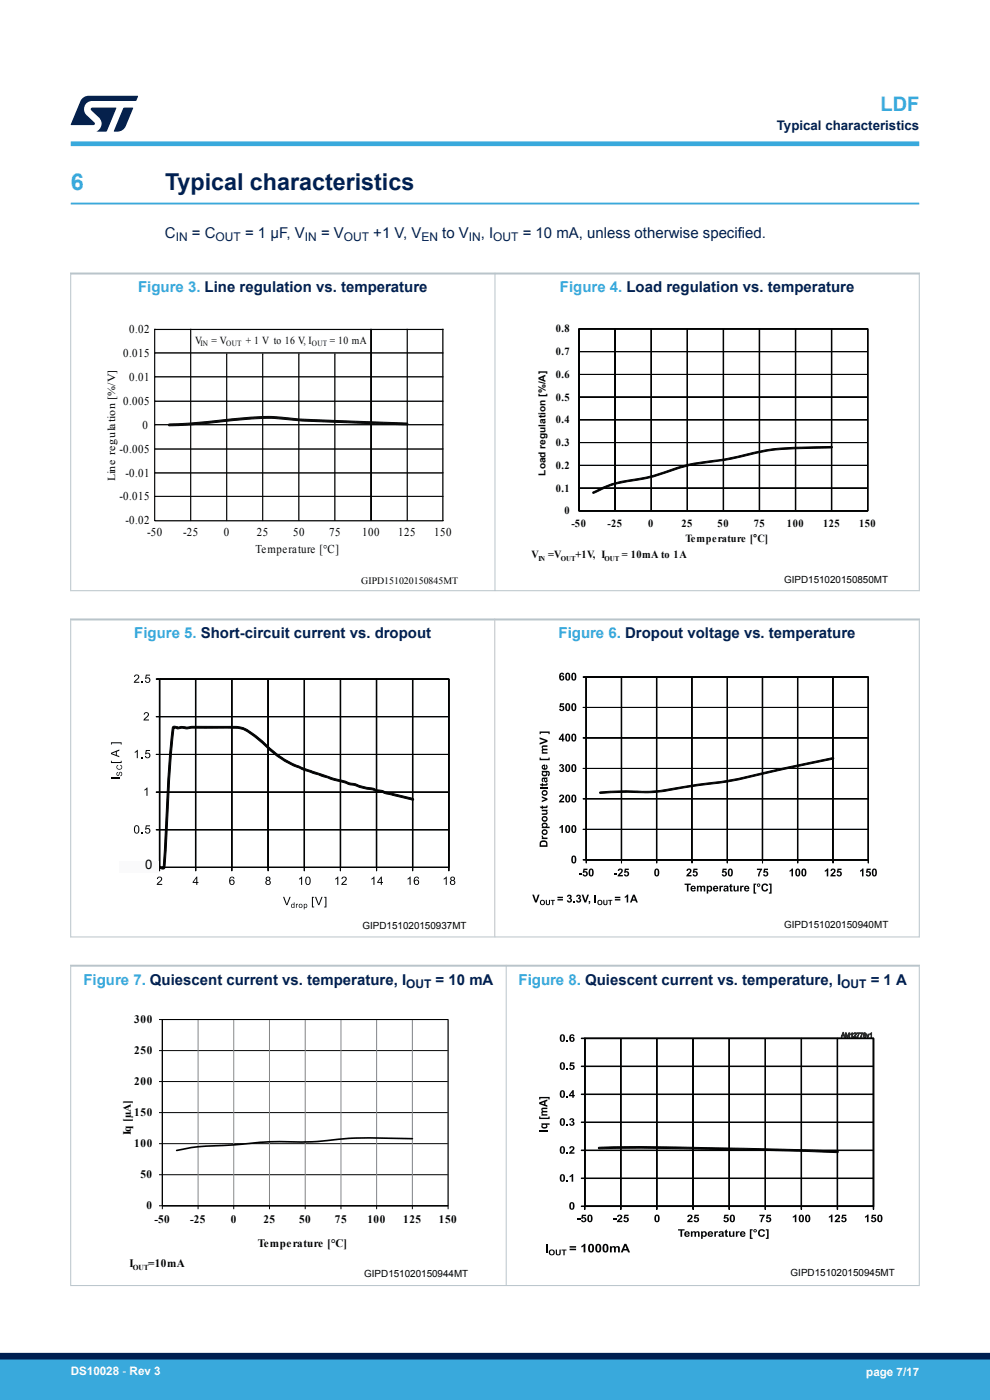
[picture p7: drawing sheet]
<svg xmlns="http://www.w3.org/2000/svg" width="210mm" height="297mm" viewBox="0 0 210 297" stroke-linecap="round" stroke-linejoin="round" font-family="sans-serif">
<defs><g id="words">
<text font-size="4.9" fill="#39a9dc" x="15" y="40.4">6</text>
<text font-size="4.9" fill="#002052" x="35" y="40.4">Typical characteristics</text>
<text font-size="4.2" fill="#39a9dc" x="186.8" y="23.5">LDF</text>
<g font-size="3.2" fill="#002052">
<text x="35" y="50.5">C</text>
<text x="40.7" y="50.5">= C</text>
<text x="52" y="50.5">= 1 μF, V</text>
<text x="68.1" y="50.5">= V</text>
<text x="79.2" y="50.5">+1 V, V</text>
<text x="93.8" y="50.5">to V</text>
<text x="102" y="50.5">, I</text>
<text x="110.9" y="50.5">= 10 mA, unless otherwise specified.</text>
<text x="92.4" y="208.9">= 10 mA</text>
<text x="184.7" y="208.9">= 1 A</text>
</g>
<g font-size="3.2" fill="#39a9dc">
<text x="29.3" y="62">Figure 3. Line regulation vs. temperature</text>
<text x="118.8" y="62">Figure 4. Load regulation vs. temperature</text>
<text x="28.5" y="135.4">Figure 5. Short-circuit current vs. dropout</text>
<text x="118.5" y="135.4">Figure 6. Dropout voltage vs. temperature</text>
<text x="17.7" y="208.9">Figure 7. Quiescent current vs. temperature, I</text>
<text x="110" y="208.9">Figure 8. Quiescent current vs. temperature, I</text>
</g>
<text font-size="2.8" fill="#002052" x="164.8" y="27.5">Typical characteristics</text>
<text font-size="2.8" x="30.8" y="184.4">0</text>
<g font-size="2.5" fill="#002052">
<text x="37.3" y="51.1">IN</text>
<text x="45.7" y="51.1">OUT</text>
<text x="64.7" y="51.1">IN</text>
<text x="72.9" y="51.1">OUT</text>
<text x="89.4" y="51.1">EN</text>
<text x="99.5" y="51.1">IN</text>
<text x="104.6" y="51.1">OUT</text>
<text x="86.2" y="209.5">OUT</text>
<text x="178.5" y="209.5">OUT</text>
</g>
<g font-size="2.5" fill="#020303">
<text x="27.4" y="70.6">0.02</text>
<text x="26.1" y="75.7">0.015</text>
<text x="27.4" y="80.8">0.01</text>
<text x="26.1" y="85.9">0.005</text>
<text x="30.2" y="90.9">0</text>
<text x="25.4" y="96">-0.005</text>
<text x="26.6" y="101.1">-0.01</text>
<text x="25.4" y="106.2">-0.015</text>
<text x="26.6" y="111.2">-0.02</text>
<text x="31.2" y="113.7">-50</text>
<text x="38.8" y="113.7">-25</text>
<text x="47.5" y="113.7">0</text>
<text x="54.5" y="113.7">25</text>
<text x="62.2" y="113.7">50</text>
<text x="69.8" y="113.7">75</text>
<text x="76.8" y="113.7">100</text>
<text x="84.4" y="113.7">125</text>
<text x="92.1" y="113.7">150</text>
<text x="54.2" y="117.4">Temperature [°C]</text>
</g>
<g font-size="2.5" fill="#fff">
<text x="15" y="291.6">DS10028 - Rev 3</text>
<text x="183.7" y="291.9">page 7/17</text>
</g>
<g font-size="2.4">
<text x="28.5" y="217.1">300</text>
<text x="28.5" y="223.7">250</text>
<text x="28.5" y="230.2">200</text>
<text x="28.5" y="236.8">150</text>
<text x="27.8" y="240.9" transform="rotate(-90 27.8 240.9)">Iq [µA]</text>
<text x="28.5" y="243.4">100</text>
<text x="29.8" y="250">50</text>
<text x="31.1" y="256.6">0</text>
<text x="32.7" y="259.5">-50</text>
<text x="40.3" y="259.5">-25</text>
<text x="48.9" y="259.5">0</text>
<text x="55.9" y="259.5">25</text>
<text x="63.4" y="259.5">50</text>
<text x="71" y="259.5">75</text>
<text x="78" y="259.5">100</text>
<text x="85.5" y="259.5">125</text>
<text x="93.1" y="259.5">150</text>
<text x="27.5" y="268.8">I</text>
<text x="31.5" y="268.8">=10mA</text>
<text x="54.7" y="264.4">Temperature [°C]</text>
</g>
<g font-size="2.3" fill="#020303">
<text x="117.9" y="70.5">0.8</text>
<text x="41.4" y="72.9">V</text>
<text x="44.9" y="72.9">= V</text>
<text x="52.1" y="72.9">+ 1 V to 16 V, I</text>
<text x="70" y="72.9">= 10 mA</text>
<text x="117.9" y="75.3">0.7</text>
<text x="117.9" y="80.2">0.6</text>
<text x="117.9" y="89.8">0.4</text>
<text x="117.9" y="85">0.5</text>
<text x="117.9" y="94.6">0.3</text>
<text x="117.9" y="99.5">0.2</text>
<text x="24.4" y="102.1" transform="rotate(-90 24.4 102.1)">Line regulation [%/V]</text>
<text x="117.9" y="104.3">0.1</text>
<text x="119.7" y="109.1">0</text>
<text x="121.2" y="111.9">-50</text>
<text x="128.9" y="111.9">-25</text>
<text x="137.5" y="111.9">0</text>
<text x="144.6" y="111.9">25</text>
<text x="152.2" y="111.9">50</text>
<text x="159.9" y="111.9">75</text>
<text x="166.9" y="111.9">100</text>
<text x="174.6" y="111.9">125</text>
<text x="182.2" y="111.9">150</text>
<text x="112.7" y="118.4">V</text>
<text x="116.3" y="118.4">=V</text>
<text x="122" y="118.4">+1V, I</text>
<text x="131.9" y="118.4">= 10mA to 1A</text>
<text x="145.4" y="114.9">Temperature [°C]</text>
</g>
<g font-size="2.1">
<text x="76.6" y="123.8">GIPD151020150845MT</text>
<text x="166.3" y="123.8">GIPD151020150850MT</text>
<text x="76.9" y="197">GIPD151020150937MT</text>
<text x="166.3" y="196.8">GIPD151020150940MT</text>
<text x="77.3" y="270.9">GIPD151020150944MT</text>
<text x="167.7" y="270.6">GIPD151020150945MT</text>
</g>
<text font-size="2" fill="#020303" x="115.7" y="100.9" transform="rotate(-90 115.7 100.9)">Load regulation [%/A]</text>
<g font-size="1.7" fill="#020303">
<text x="42.6" y="73.5">IN</text>
<text x="48" y="73.5">OUT</text>
<text x="66.2" y="73.5">OUT</text>
</g>
<text font-size="1.6" x="28.1" y="269.4">OUT</text>
<g font-size="1.5" fill="#020303">
<text x="114.2" y="119">IN</text>
<text x="119" y="119">OUT</text>
<text x="128.2" y="119">OUT</text>
</g>
</g></defs>
<path d="M15 43.2h180" fill="none" stroke="#39a9dc" stroke-width=".4"/>
<path d="M32.9 69.8h61.1v.1h-61.1zM32.9 74.8h61.1v.2h-61.1zM32.9 79.9h61.1v.1h-61.1zM32.9 85h61.1v.1h-61.1zM32.9 90.1h61.1v.1h-61.1zM32.9 95.2h61.1v.1h-61.1zM32.9 100.2h61.1v.2h-61.1zM32.9 105.3h61.1v.1h-61.1zM32.9 110.4h61.1v.1h-61.1z" fill="#020303"/>
<path d="M32.9 75v-.2h61.1v.2M32.9 69.8v.1h61.1v-.1M32.9 80v-.1h61.1v.1M32.9 90.2v-.1h61.1v.1M32.9 85v.1h61.1v-.1M32.9 95.2v.1h61.1v-.1M32.9 105.4v-.1h61.1v.1M32.9 100.2v.2h61.1v-.2M32.9 110.4v.1h61.1v-.1" fill="none" stroke="#020303" stroke-width=".21"/>
<path d="M93.9 69.8h.1v40.6h-.1zM86.3 69.8h.1v40.6h-.1zM78.6 69.8h.2v40.6h-.2zM71 75.1h.1v35.3h-.1zM63.4 75.1h.1v35.3h-.1zM55.7 75.1h.1v35.3h-.1zM48.1 75.1h.1v35.3h-.1zM40.4 69.8h.2v40.6h-.2zM32.8 69.8h.1v40.6h-.1z" fill="#020303"/>
<path d="M32.9 69.8h-.1v40.6h.1M40.6 69.8h-.2v40.6h.2M48.2 75.1h-.1v35.3h.1M55.8 75.1h-.1v35.3h.1M63.5 75.1h-.1v35.3h.1M71.1 75.1h-.1v35.3h.1M78.6 69.8h.2v40.6h-.2zM86.3 69.8h.1v40.6h-.1M94 69.8h-.1v40.6h.1M32.9 110.4v.1M94 110.4v.1" fill="none" stroke="#020303" stroke-width=".21"/>
<path d="M35.8 90l5.1-.3 8.8-.9a48.5 48.5 0 0 1 14.1 .1l22.6 .8 .1 .2-.2 .2-10.8-.3a202.2 202.2 0 0 1-18.2-1.1l-5.9 .3-11.9 1.2-3.6 .1z" fill="#0c0d0c"/>
<path d="M35.8 90l5.1-.3 8.8-.9a48.5 48.5 0 0 1 14.1 .1l22.6 .8 .1 .2-.2 .2-10.8-.3a202.2 202.2 0 0 1-18.2-1.1l-5.9 .3-11.9 1.2-3.6 .1z" fill="none" stroke="#070808" stroke-width=".21"/>
<path d="M122.8 69.8h61.3zM122.8 74.6h61.3zM122.8 79.4h61.3zM122.8 84.2h61.3zM122.8 89.1h61.3zM122.8 93.9h61.3zM122.8 98.7h61.3zM122.8 103.5l61.3 .1zM122.8 108.4h61.3z" fill="#020303"/>
<path d="M122.8 69.8h61.3zM122.8 74.6h61.3zM122.8 79.4h61.3zM122.8 84.2h61.3zM122.8 89.1h61.3zM122.8 93.9h61.3zM122.8 98.7h61.3zM122.8 103.5l61.3 .1zM122.8 108.4h61.3z" fill="none" stroke="#020303" stroke-width=".21"/>
<path d="M184 69.8h.1v38.6h-.1zM176.3 69.8h.2v38.6h-.2zM168.7 69.8h.1v38.6h-.1zM161 69.8h.1v38.6h-.1zM153.4 69.8h.1v38.6h-.1zM145.7 69.8h.1v38.6h-.1zM138.1 69.8h.1v38.6h-.1zM130.4 69.8h.1v38.6h-.1zM122.8 69.8h.1v38.6h-.1z" fill="#010202"/>
<path d="M122.8 69.8h.1v38.6h-.1zM130.4 69.8h.1v38.6h-.1zM138.1 69.8h.1v38.6h-.1zM145.7 69.8h.1v38.6h-.1zM153.4 69.8h.1v38.6h-.1zM161 69.8h.1v38.6h-.1zM168.7 69.8h.1v38.6h-.1zM176.3 69.8h.2v38.6h-.2zM184 69.8h.1v38.6h-.1z" fill="none" stroke="#010202" stroke-width=".21"/>
<path d="M122.8 69.8v38.6h61.3v-38.6zM122.8 69.8h61.3v38.6h-61.3z" fill="#020303"/>
<path d="M122.8 69.8v38.6zM122.8 69.8h61.3v38.6h-61.3zM122.8 69.8v38.6h61.3M122.8 108.4h61.3z" fill="none" stroke="#020303" stroke-width=".21"/>
<path d="M125.8 104.4a22.7 22.7 0 0 1 9.3-2.8 53.7 53.7 0 0 0 9.6-2.8l4.4-.8a102.6 102.6 0 0 0 13.5-2.6 120.7 120.7 0 0 1 13.9-.7v.3h-.3a135.3 135.3 0 0 0-13.3 .7l-2.3 .4a81.3 81.3 0 0 1-13.2 2.4l-3.1 .8a52.2 52.2 0 0 1-12.8 3.2l-2.4 .7-3.2 1.5-.2-.1z" fill="#010202"/>
<g fill="none" stroke="#010202" stroke-width=".21">
<path d="M125.8 104.4a22.7 22.7 0 0 1 9.3-2.8 53.7 53.7 0 0 0 9.6-2.8l4.4-.8a102.6 102.6 0 0 0 13.5-2.6 120.7 120.7 0 0 1 13.9-.7v.3h-.3a135.3 135.3 0 0 0-13.3 .7l-2.3 .4a81.3 81.3 0 0 1-13.2 2.4l-3.1 .8a52.2 52.2 0 0 1-12.8 3.2l-2.4 .7-3.2 1.5-.2-.1zM33.8 144.1h.1v39.9h-.1zM33.9 144.1v39.9M41.5 144.1h.1v39.9h-.1zM41.5 144.1v39.9M49.1 144.1h.2v39.9h-.2zM49.2 144.1v39.9M56.8 144.1h.1v39.9h-.1zM56.9 144.1v39.9M64.5 144.1h.1v39.9h-.1zM64.5 144.1v39.9M72.2 144.1h.1v39.9h-.1z"/>
<path d="M72.2 144.1v39.9M79.8 144.1h.1v39.9h-.1zM79.9 144.1v39.9M87.5 144.1h.1v39.9h-.1zM87.6 144.1v39.9M95.2 144.1h.1v39.9h-.1zM95.2 144.1v39.9"/>
</g>
<path d="M14.9 58h180.2" fill="none" stroke="#b9c4ca" stroke-width=".42"/>
<path d="M15 57.8v67.6M105 57.8v67.6M195 57.8v67.6M14.9 125.3h180.2" fill="none" stroke="#b9c4ca" stroke-width=".21"/>
<g fill="none" stroke="#020303" stroke-width=".21">
<path d="M33.8 144l.1 40zM33.8 144l61.4 .1zM33.8 152l61.4 .1zM33.8 152h61.4M33.9 144h61.3v40h-61.3zM95.2 144h-61.4v40h61.4M33.8 160l61.4 .1zM33.8 168l61.4 .1zM33.8 176h61.4zM33.8 160h61.4M33.8 168h61.4M33.8 176h61.4"/>
<path d="M33.8 184h61.4z"/>
</g>
<g fill="#020303">
<path d="M33.1 144l.7 .1z"/>
<path d="M33.1 152l.7 .1z"/>
<path d="M33.1 160l.7 .1z"/>
<path d="M33.1 168l.7 .1z"/>
<path d="M33.1 176h.7z"/>
<path d="M33.1 184h.7z"/>
</g>
<path d="M33.1 144l.7 .1zM33.1 152l.7 .1zM33.1 160l.7 .1zM33.1 168l.7 .1zM33.1 176h.7zM33.1 184h.7zM33.8 184h61.4zM33.8 184h61.4" fill="none" stroke="#020303" stroke-width=".21"/>
<g fill="#020303">
<path d="M95.2 184v.8z"/>
<path d="M87.5 184l.1 .8z"/>
<path d="M79.9 184v.8z"/>
<path d="M72.2 184v.8z"/>
<path d="M64.5 184l.1 .8z"/>
<path d="M56.9 184v.8z"/>
<path d="M49.2 184v.8z"/>
<path d="M41.5 184v.8z"/>
<path d="M33.8 184l.1 .8z"/>
</g>
<path d="M33.8 184l.1 .8zM41.5 184v.8zM49.2 184v.8zM56.9 184v.8zM64.5 184l.1 .8zM72.2 184v.8zM79.9 184v.8zM87.5 184l.1 .8zM95.2 184v.8z" fill="none" stroke="#020303" stroke-width=".21"/>
<path d="M36.6 154.2l.4-.1 .7 .2 .8-.2 1.2 .2 1.1-.2h6.6a8.9 8.9 0 0 1 4.9 .6 52 52 0 0 1 6.6 5.4 35.7 35.7 0 0 0 10.6 4.6l7.5 2.1 2.2 .4 .9 .4 1 .1 .9 .3 5.3 1.3 .3 .1 .1 .2-.2 .2-7.8-1.9-.6-.3-2.2-.4-1.8-.6-1-.1-7.8-2.5a24.7 24.7 0 0 1-9.1-4.9l-2.6-2.3a7.8 7.8 0 0 0-4.2-2.3h-9.6l-1.2 .1-.9-.1-1 .1-.8-.2a432.6 432.6 0 0 0-1.8 27.9l-.1 1.7-.3 .4-.9-.3h-7.6l-.2-.1 .2-.2h6.3h1.4l.7 .2 .3-3.5a303.8 303.8 0 0 1 1.7-26.3z" fill="#010202"/>
<path d="M36.6 154.2l.4-.1 .7 .2 .8-.2 1.2 .2 1.1-.2h6.6a8.9 8.9 0 0 1 4.9 .6 52 52 0 0 1 6.6 5.4 35.7 35.7 0 0 0 10.6 4.6l7.5 2.1 2.2 .4 .9 .4 1 .1 .9 .3 5.3 1.3 .3 .1 .1 .2-.2 .2-7.8-1.9-.6-.3-2.2-.4-1.8-.6-1-.1-7.8-2.5a24.7 24.7 0 0 1-9.1-4.9l-2.6-2.3a7.8 7.8 0 0 0-4.2-2.3h-9.6l-1.2 .1-.9-.1-1 .1-.8-.2a432.6 432.6 0 0 0-1.8 27.9l-.1 1.7-.3 .4-.9-.3h-7.6l-.2-.1 .2-.2h6.3h1.4l.7 .2 .3-3.5a303.8 303.8 0 0 1 1.7-26.3z" fill="none" stroke="#010202" stroke-width=".21"/>
<g fill="#020303">
<path d="M30 176.6h.3v.2h-.3z"/>
<path d="M30.9 175.1h.9v.2h-.7l-.1 .5a.59 .59 0 0 1 .9 .3 .59 .59 0 0 1-.4 .7 .59 .59 0 0 1-.8-.4l.3-.1a.37 .37 0 0 0 .5 .2 .37 .37 0 0 0 .1-.6 .37 .37 0 0 0-.6 .1h-.2z"/>
<path d="M30.6 167.5l.7-.4v1.7h-.2v-1.3l-.5 .2z"/>
<path d="M28.6 159.5l.6-.4v1.7h-.2v-1.3l-.4 .2z"/>
<path d="M30 160.6h.3v.2h-.3z"/>
<path d="M30.9 159.1h.9v.2h-.7l-.1 .5a.59 .59 0 0 1 .9 .3 .59 .59 0 0 1-.4 .8 .59 .59 0 0 1-.8-.5h.3a.37 .37 0 0 0 .5 .1 .37 .37 0 0 0 .1-.6 .37 .37 0 0 0-.6 .1h-.2z"/>
<path d="M30.6 151.2a.58 .58 0 0 1 .9 .1 .58 .58 0 0 1-.3 .9l-.5 .4h.9v.2h-1.2l.2-.3a1.06 1.06 0 0 0 .7-1.2h-.4l-.2 .3h-.2z"/>
<path d="M28.6 143.2a.58 .58 0 0 1 .9 .1 .58 .58 0 0 1-.3 .9l-.5 .4h.9v.2h-1.2l.2-.3a1.06 1.06 0 0 0 .6-1.1l-.3-.1-.3 .3h-.2z"/>
<path d="M30 144.6h.3v.2h-.3z"/>
<path d="M30.9 143.1h.9v.2h-.7l-.1 .5a.59 .59 0 0 1 .9 .3 .59 .59 0 0 1-.4 .8 .59 .59 0 0 1-.8-.5h.3a.37 .37 0 0 0 .5 .1 .37 .37 0 0 0 .1-.6 .37 .37 0 0 0-.6 .1h-.2z"/>
<path d="M33.5 186.1a.58 .58 0 0 1 .8 .1 .58 .58 0 0 1-.3 .9l-.5 .4h.9v.2h-1.2l.2-.4a1.06 1.06 0 0 0 .7-1.1h-.4l-.2 .3h-.2z"/>
<path d="M63.4 186.4l.7-.4v1.7h-.2v-1.3l-.5 .2z"/>
<path d="M71.1 186.4l.7-.4v1.7h-.3v-1.3l-.4 .2z"/>
<path d="M72.6 186.1a.58 .58 0 0 1 .9 .1 .58 .58 0 0 1-.3 .9l-.5 .4h.9v.2h-1.2l.2-.4a1.06 1.06 0 0 0 .6-1.1h-.3l-.2 .3h-.3z"/>
<path d="M78.8 186.4l.6-.4v1.7h-.2v-1.3l-.4 .2z"/>
<path d="M86.4 186.4l.7-.4v1.7h-.2v-1.3l-.5 .2z"/>
<path d="M94.1 186.4l.7-.4v1.7h-.2v-1.3l-.5 .2z"/>
<path d="M23.5 165h1.8v.2h-1.8z"/>
<path d="M24.8 163.9l.3-.1v.1a.26 .26 0 0 0-.3 .3 .26 .26 0 0 0 .3 .2l.1-.1a.44 .44 0 0 1 .2-.5 .44 .44 0 0 1 .6 .2 .44 .44 0 0 1-.3 .6l-.2 .1v-.2a.28 .28 0 0 0 .4-.3 .28 .28 0 0 0-.5-.2v.1a.39 .39 0 0 1-.2 .5 .39 .39 0 0 1-.5-.2 .39 .39 0 0 1 .1-.5z"/>
<path d="M24.8 162.4l.2-.1 .1 .1a.38 .38 0 0 0-.1 .6 .38 .38 0 0 0 .6 0 .38 .38 0 0 0-.1-.6v-.1a.56 .56 0 0 1 .2 .7 .56 .56 0 0 1-.7 .2 .56 .56 0 0 1-.2-.8z"/>
<path d="M23.5 161.4h.2v.3h1.9v-.3h.2v.5h-2.3z"/>
<path d="M23.5 157.5h2.3v.4h-.2v-.2h-1.9v.2h-.2z"/>
<path d="M60 190.3h.3l.5 1.5 .6-1.5h.3l-.7 1.7h-.3z"/>
<path d="M62.8 191.8l.1 .1 .3-.1-.3 .2v.6h-.1z"/>
<path d="M66.2 190.3h.4v.1h-.2v1.9h.2v.2h-.4z"/>
<path d="M66.8 190.3h.3l.5 1.5 .6-1.5h.2l-.7 1.7h-.2z"/>
<path d="M68.8 190.3h.4v2.2h-.4v-.2h.2v-1.9h-.2z"/>
<path d="M30.7 183.2a.63 .63 0 0 1 .8 0 .63 .63 0 0 1 .1 .8 .63 .63 0 0 1-.6 .8 .63 .63 0 0 1-.5-.8zM30.8 183.4a.97 .97 0 0 0 .2 1.3 .9 .9 0 0 0 0-1.5z"/>
<path d="M28.7 175.2a.63 .63 0 0 1 .7 0 .63 .63 0 0 1 .2 .8 .63 .63 0 0 1-.6 .9 .63 .63 0 0 1-.6-.9zM28.7 175.4a.97 .97 0 0 0 .3 1.3 .9 .9 0 0 0 0-1.5z"/>
<path d="M41.7 186h.1v1.1h.3v.2h-.3v.4h-.2v-.4h-.7zM41.6 186.3l-.5 .8h.5z"/>
<path d="M48.8 186.2l.6-.2 .3 .4h-.2a.35 .35 0 0 0-.4-.3 .35 .35 0 0 0-.3 .5v.2a.56 .56 0 0 1 .9 .1 .56 .56 0 0 1-.2 .8 .56 .56 0 0 1-.8-.3l-.1-.8zM48.8 187.2a.4 .4 0 0 0 .8 0 .4 .4 0 0 0-.8 0z"/>
<path d="M56.5 186.1a.47 .47 0 0 1 .7-.1 .47 .47 0 0 1-.1 .8 .52 .52 0 0 1 .2 .8 .52 .52 0 0 1-.8 0 .52 .52 0 0 1 .1-.8l-.2-.3zM56.6 186.4a.28 .28 0 0 0 .5 0 .28 .28 0 0 0-.5 0zM56.5 187.2a.36 .36 0 0 0 .7 0 .36 .36 0 0 0-.7 0z"/>
<path d="M65 186.1a.63 .63 0 0 1 .7 0 .63 .63 0 0 1 .2 .8 .63 .63 0 0 1-.6 .9 .63 .63 0 0 1-.6-.9zM65.1 186.3a.97 .97 0 0 0 .2 1.3 .9 .9 0 0 0 0-1.5z"/>
<path d="M80.8 186h.2v1.1h.2v.2h-.2v.4h-.2v-.4h-.8zM80.8 186.3l-.6 .8h.6z"/>
<path d="M87.9 186.2l.7-.2 .3 .4h-.2a.35 .35 0 0 0-.5-.3 .35 .35 0 0 0-.2 .5v.2a.56 .56 0 0 1 .8 .1 .56 .56 0 0 1-.2 .8 .56 .56 0 0 1-.8-.3v-.8zM88 187.2a.4 .4 0 0 0 .8 0 .4 .4 0 0 0-.8 0z"/>
<path d="M95.6 186.1a.47 .47 0 0 1 .8-.1 .47 .47 0 0 1-.1 .8 .52 .52 0 0 1 .1 .8 .52 .52 0 0 1-.8 0 .52 .52 0 0 1 .2-.8l-.3-.3zM95.7 186.4a.3 .3 0 0 0 .6 0 .3 .3 0 0 0-.6 0zM95.6 187.2a.4 .4 0 0 0 .8 0 .4 .4 0 0 0-.8 0z"/>
<path d="M23.5 159.7l1.8-.7v.3l-.5 .2v.7l.5 .2v.2l-1.8-.6zM23.7 159.8l.9 .3v-.6z"/>
<path d="M61.8 191.9l.3-.2 .2 .1v-.4h.2v1.2l-.2-.1a.41 .41 0 0 1-.5-.1 .41 .41 0 0 1 0-.5zM61.9 191.9a.3 .3 0 0 0 0 .4 .3 .3 0 0 0 .4 .1v-.5z"/>
<path d="M63.4 192.2a.42 .42 0 0 1 .8 0 .42 .42 0 0 1-.8 0zM63.5 192.2a.3 .3 0 0 0 .6 0 .3 .3 0 0 0-.6 0z"/>
<path d="M64.4 191.8l.2 .1a.39 .39 0 0 1 .6 .3 .39 .39 0 0 1-.6 .3v.4h-.2zM64.6 191.9l.1 .6a.29 .29 0 0 0 .3-.3 .29 .29 0 0 0-.4-.3z"/>
</g>
<path d="M25.3 182.8h8.4v2.4h-8.4z" fill="#f9fbfc"/>
<g fill="none" stroke="#020303" stroke-width=".21">
<path d="M124.3 143.6l.1 38.8zM124.3 143.6h59.9v38.8h-59.9zM124.4 143.6h59.8zM124.4 150.1h59.8zM124.4 156.5l59.8 .1zM124.4 150.1h59.8M124.4 156.5h59.8M124.4 143.6h59.8v38.8h-59.8zM184.2 143.6h-59.8v38.8h59.8M124.4 163h59.8zM124.4 169.5h59.8zM124.4 175.9l59.8 .1z"/>
<path d="M124.4 163h59.8M124.4 169.5h59.8M124.4 175.9h59.8M124.4 182.4h59.8z"/>
</g>
<g fill="none" stroke="#010202" stroke-width=".21">
<path d="M124.3 143.6h.1v38.8h-.1zM124.3 143.6v38.8M131.8 143.6h.1v38.8h-.1zM131.8 143.6v38.8M139.2 143.6h.2v38.8h-.2zM139.3 143.6v38.8M146.7 143.6h.1v38.8h-.1zM146.8 143.6v38.8M154.2 143.6h.1v38.8h-.1zM154.3 143.6v38.8M161.7 143.6h.1v38.8h-.1zM161.7 143.6v38.8"/>
<path d="M169.2 143.6h.1v38.8h-.1zM169.2 143.6v38.8M176.6 143.6h.2v38.8h-.2zM176.7 143.6v38.8M184.1 143.6h.1v38.8h-.1zM184.2 143.6v38.8"/>
</g>
<g fill="#020303">
<path d="M123.7 143.6h.7z"/>
<path d="M123.7 150.1h.7z"/>
<path d="M123.7 156.5l.7 .1z"/>
<path d="M123.7 163h.7z"/>
<path d="M123.7 169.5h.7z"/>
<path d="M123.7 175.9l.7 .1z"/>
<path d="M123.7 182.4h.7z"/>
</g>
<path d="M123.7 143.6h.7zM123.7 150.1h.7zM123.7 156.5l.7 .1zM123.7 163h.7zM123.7 169.5h.7zM123.7 175.9l.7 .1zM123.7 182.4h.7zM124.4 182.4h59.8zM124.4 182.4h59.8" fill="none" stroke="#020303" stroke-width=".21"/>
<g fill="#020303">
<path d="M184.2 182.4v.7z"/>
<path d="M176.7 182.4v.7z"/>
<path d="M169.2 182.4v.7z"/>
<path d="M161.7 182.4l.1 .7z"/>
<path d="M154.3 182.4v.7z"/>
<path d="M146.8 182.4v.7z"/>
<path d="M139.3 182.4v.7z"/>
<path d="M131.8 182.4v.7z"/>
<path d="M124.3 182.4l.1 .7z"/>
</g>
<path d="M124.3 182.4l.1 .7zM131.8 182.4v.7zM139.3 182.4v.7zM146.8 182.4v.7zM154.3 182.4v.7zM161.7 182.4l.1 .7zM169.2 182.4v.7zM176.7 182.4v.7zM184.2 182.4v.7z" fill="none" stroke="#020303" stroke-width=".21"/>
<path d="M127.2 168.1l6.4-.3a37.6 37.6 0 0 0 12-1l1.1-.2a111.8 111.8 0 0 0 19.1-3.6l10.9-2.3 .2 .1-.2 .2-10.1 2.2a129.4 129.4 0 0 1-18.2 3.4l-2.7 .4a41.9 41.9 0 0 1-13.5 1.1l-4.8 .2z" fill="#010202"/>
<path d="M127.2 168.1l6.4-.3a37.6 37.6 0 0 0 12-1l1.1-.2a111.8 111.8 0 0 0 19.1-3.6l10.9-2.3 .2 .1-.2 .2-10.1 2.2a129.4 129.4 0 0 1-18.2 3.4l-2.7 .4a41.9 41.9 0 0 1-13.5 1.1l-4.8 .2z" fill="none" stroke="#010202" stroke-width=".21"/>
<g fill="#020303">
<path d="M118.7 175.4l.5-.4h.2v1.7h-.3v-1.2l-.4 .2z"/>
<path d="M118.8 168.7a.57 .57 0 0 1 .8 .2 .57 .57 0 0 1-.3 .8l-.3 .2h.7v.3h-1.1l.1-.4a.79 .79 0 0 0 .6-.9l-.7 .2z"/>
<path d="M118.8 162.2a.45 .45 0 0 1 .7 0 .45 .45 0 0 1-.1 .7 .53 .53 0 0 1 0 .9 .53 .53 0 0 1-.8-.5h.3a.25 .25 0 0 0 .3 .2 .25 .25 0 0 0 .2-.4 .25 .25 0 0 0-.4-.1v-.2a.21 .21 0 0 0 .3-.3 .2 .2 0 0 0-.3-.1l-.1 .2-.3-.1z"/>
<path d="M118.8 149.2h.8v.3h-.6v.3a.56 .56 0 0 1 .7 .4 .56 .56 0 0 1-.4 .7 .56 .56 0 0 1-.7-.5h.3l.1 .1a.28 .28 0 0 0 .4-.3 .28 .28 0 0 0-.5-.1h-.3z"/>
<path d="M122.8 185.2h.6v.3h-.6z"/>
<path d="M123.8 184.3h.8v.3h-.6v.3a.56 .56 0 0 1 .7 .4 .56 .56 0 0 1-.5 .6 .56 .56 0 0 1-.6-.4h.3l.1 .1a.28 .28 0 0 0 .4-.3 .28 .28 0 0 0-.5-.1l-.3-.1z"/>
<path d="M130.3 185.2h.6v.3h-.6z"/>
<path d="M131.2 184.4a.57 .57 0 0 1 .9 .1 .57 .57 0 0 1-.4 .8l-.2 .3h.6v.3h-1.1l.2-.4a.79 .79 0 0 0 .5-.9l-.7 .1z"/>
<path d="M132.5 184.3h.9v.3h-.6l-.1 .3a.56 .56 0 0 1 .7 .4 .56 .56 0 0 1-.4 .6 .56 .56 0 0 1-.7-.4h.4v.1a.28 .28 0 0 0 .4-.3 .28 .28 0 0 0-.5-.1l-.2-.1z"/>
<path d="M145.8 184.4a.57 .57 0 0 1 .8 .1 .57 .57 0 0 1-.3 .8l-.2 .3h.6v.3h-1.1l.2-.4a.79 .79 0 0 0 .5-.9l-.7 .1z"/>
<path d="M147.1 184.3h.8v.3h-.6v.3a.56 .56 0 0 1 .7 .4 .56 .56 0 0 1-.4 .6 .56 .56 0 0 1-.7-.4h.3l.1 .1a.28 .28 0 0 0 .4-.3 .28 .28 0 0 0-.5-.1l-.3-.1z"/>
<path d="M153.3 184.3h.8v.3h-.6v.3a.56 .56 0 0 1 .7 .4 .56 .56 0 0 1-.4 .6 .56 .56 0 0 1-.7-.4h.3l.1 .1a.28 .28 0 0 0 .4-.3 .28 .28 0 0 0-.5-.1l-.3-.1z"/>
<path d="M160.6 184.3h1.1l-.6 1.6h-.3v-.2l.5-1.1h-.7z"/>
<path d="M162.1 184.3h.8v.3h-.6v.3a.56 .56 0 0 1 .7 .4 .56 .56 0 0 1-.5 .6 .56 .56 0 0 1-.6-.4h.3l.1 .1a.28 .28 0 0 0 .3-.3 .28 .28 0 0 0-.4-.1l-.3-.1z"/>
<path d="M167.5 184.7l.5-.5h.2v1.7h-.3v-1.2l-.4 .3z"/>
<path d="M175 184.7l.4-.5h.3v1.7h-.3v-1.2l-.4 .3z"/>
<path d="M176.3 184.4a.57 .57 0 0 1 .9 .1 .57 .57 0 0 1-.3 .8l-.3 .3h.6v.3h-1.1l.2-.4a.79 .79 0 0 0 .6-.9l-.7 .1z"/>
<path d="M177.7 184.3h.8v.3h-.6v.3a.56 .56 0 0 1 .7 .4 .56 .56 0 0 1-.5 .6 .56 .56 0 0 1-.6-.4h.3l.1 .1a.28 .28 0 0 0 .3-.3 .28 .28 0 0 0-.4-.1l-.3-.1z"/>
<path d="M182.4 184.7l.5-.5h.3v1.7h-.4v-1.2l-.4 .3z"/>
<path d="M183.8 184.3h.9v.3h-.6l-.1 .3a.56 .56 0 0 1 .7 .4 .56 .56 0 0 1-.4 .6 .56 .56 0 0 1-.7-.4h.4v.1a.28 .28 0 0 0 .4-.3 .28 .28 0 0 0-.5-.1l-.2-.1z"/>
<path d="M115 177.2l.2 .1 .1 .3 .8 .1v.3h-1.2v-.3h.2l-.2-.2z"/>
<path d="M114.9 171.8h1.2v.3h-.2a.43 .43 0 0 1 .2 .5 .43 .43 0 0 1-.4 .3h-.8v-.3l.8-.1a.23 .23 0 0 0 .2-.2 .23 .23 0 0 0-.3-.2h-.7z"/>
<path d="M114.5 171.1h.4v-.2h.3v.2h.6l.1-.2h.2l.1 .2-.2 .3-1.1 .2z"/>
<path d="M114.9 168.9l1.2 .5v.3l-1.2 .5v-.4l.8-.2-.8-.3z"/>
<path d="M114.5 167h1.6v.3h-1.6z"/>
<path d="M114.5 166.4h.4v-.3h.3v.3h.6l.1-.3h.2l.1 .3-.2 .3-1.1 .1z"/>
<path d="M114.5 160.7h.2v.3h1.6v-.3h.3v.6h-2.1z"/>
<path d="M115 158.2l1.1-.1v.3h-.8a.2 .2 0 0 0-.1 .3 .2 .2 0 0 0 .2 .1h.7v.4h-.9a.27 .27 0 0 0 0 .3 .27 .27 0 0 0 .3 .1h.6v.3h-1.2v-.3h.2l-.2-.4a.42 .42 0 0 0 0-.7z"/>
<path d="M114.5 156.4l1.6 .6v.4l-1.6 .6v-.4l1.2-.4-1.2-.4z"/>
<path d="M114.5 155.2h2.1v.5h-.3v-.2h-1.6v.2h-.2z"/>
<path d="M145.2 187.4h1.3v.3h-.5v1.4h-.3v-1.4h-.5z"/>
<path d="M147.8 187.9h.3v.2l.4-.2a.42 .42 0 0 0 .7 0l.4 .2v1h-.3v-.8a.2 .2 0 0 0-.3-.2 .2 .2 0 0 0-.1 .3v.7h-.3l-.1-1a.27 .27 0 0 0-.3 .1 .27 .27 0 0 0-.1 .3v.6h-.3z"/>
<path d="M152.6 187.9h.3v.2l.2-.2h.3l-.1 .3-.3 .1-.1 .8h-.3z"/>
<path d="M154.8 187.7l.4-.2v.4h.2v.3h-.2v.6h.2v.3h-.3l-.2-.1-.1-.8h-.1z"/>
<path d="M155.6 187.9h.3v.8a.23 .23 0 0 0 .3 .2 .23 .23 0 0 0 .2-.3v-.7h.3v1.2h-.3v-.2a.43 .43 0 0 1-.5 .2 .43 .43 0 0 1-.3-.4z"/>
<path d="M157 187.9h.3v.2l.2-.2h.3l-.1 .3-.3 .1-.1 .8h-.3z"/>
<path d="M159.8 187.4h.6v.3h-.3v1.6h.3v.3h-.6z"/>
<path d="M161.7 187.7a.73 .73 0 0 1 1.2 .2l-.3 .1a.45 .45 0 0 0-.6-.2 .45 .45 0 0 0-.1 .7 .38 .38 0 0 0 .3 .4 .38 .38 0 0 0 .4-.4l.4 .1a.79 .79 0 0 1-1.2 .4 .79 .79 0 0 1-.2-1.2z"/>
<path d="M163.1 187.4h.6v2.2h-.6v-.3h.3v-1.6h-.3z"/>
<path d="M112.9 189.8h.4l.4 1.2 .4-1.2h.4l-.6 1.7h-.4z"/>
<path d="M115.8 190.9h.2v.6a.24 .24 0 0 0 .2 .3 .24 .24 0 0 0 .2-.3v-.6h.3v.6a.45 .45 0 0 1-.5 .5 .45 .45 0 0 1-.4-.5z"/>
<path d="M116.8 190.9h.9v.2h-.3v.9h-.3v-.9h-.3z"/>
<path d="M120.4 189.9a.45 .45 0 0 1 .7 0 .45 .45 0 0 1-.1 .7 .53 .53 0 0 1 0 .9 .53 .53 0 0 1-.8-.5h.3a.25 .25 0 0 0 .4 .2 .25 .25 0 0 0 .1-.4 .25 .25 0 0 0-.4-.1l.1-.3a.2 .2 0 0 0 .3-.2 .21 .21 0 0 0-.4-.1v.2l-.3-.1z"/>
<path d="M121.6 191.1h.3v.4h-.3z"/>
<path d="M122.4 189.9a.45 .45 0 0 1 .7 0 .45 .45 0 0 1-.1 .7 .53 .53 0 0 1 0 .9 .53 .53 0 0 1-.8-.5h.3a.25 .25 0 0 0 .3 .2 .25 .25 0 0 0 .2-.4 .25 .25 0 0 0-.4-.1v-.3a.2 .2 0 0 0 .3-.2 .2 .2 0 0 0-.3-.1l-.1 .2-.3-.1z"/>
<path d="M123.4 189.8h.3l.5 1.2 .4-1.2h.3l-.6 1.7h-.3z"/>
<path d="M124.9 191.1h.3v.5l-.3 .2 .1-.3h-.1z"/>
<path d="M126.1 189.8h.4v1.7h-.4z"/>
<path d="M128 190.9h.2v.6a.24 .24 0 0 0 .2 .3 .24 .24 0 0 0 .2-.3v-.6h.3v.6a.45 .45 0 0 1-.5 .5 .45 .45 0 0 1-.4-.5z"/>
<path d="M129 190.9h.9v.2h-.3v.9h-.3v-.9h-.3z"/>
<path d="M132.5 190.2l.5-.4h.3v1.7h-.4v-1.2l-.4 .2z"/>
<path d="M121.3 181.7a.58 .58 0 0 1 .8-.1 .58 .58 0 0 1 .2 .7 .6 .6 0 0 1-.6 .9 .6 .6 0 0 1-.5-.9zM121.6 181.8l-.1 .1a.72 .72 0 0 0 .2 1 .93 .93 0 0 0 0-1.1z"/>
<path d="M120 175.2a.58 .58 0 0 1 .8 0 .58 .58 0 0 1 .2 .7 .6 .6 0 0 1-.6 .8 .6 .6 0 0 1-.5-.8zM120.3 175.3v.2a.72 .72 0 0 0 .1 1 .93 .93 0 0 0 0-1.2z"/>
<path d="M121.3 175.2a.58 .58 0 0 1 .8 0 .58 .58 0 0 1 .2 .7 .6 .6 0 0 1-.6 .8 .6 .6 0 0 1-.5-.8zM121.6 175.3l-.1 .2a.72 .72 0 0 0 .2 1 .93 .93 0 0 0 0-1.2z"/>
<path d="M120 168.7a.58 .58 0 0 1 .8 0 .58 .58 0 0 1 .2 .7 .6 .6 0 0 1-.6 .9 .6 .6 0 0 1-.5-.9zM120.3 168.9v.1a.72 .72 0 0 0 .1 1 .93 .93 0 0 0 0-1.2z"/>
<path d="M121.3 168.7a.58 .58 0 0 1 .8 0 .58 .58 0 0 1 .2 .7 .6 .6 0 0 1-.6 .9 .6 .6 0 0 1-.5-.9zM121.6 168.9l-.1 .1a.72 .72 0 0 0 .2 1 .93 .93 0 0 0 0-1.2z"/>
<path d="M120 162.3a.58 .58 0 0 1 .8-.1 .58 .58 0 0 1 .2 .7 .6 .6 0 0 1-.6 .9 .6 .6 0 0 1-.5-.9zM120.3 162.4v.1a.72 .72 0 0 0 .1 1 .93 .93 0 0 0 0-1.1z"/>
<path d="M121.3 162.3a.58 .58 0 0 1 .8-.1 .58 .58 0 0 1 .2 .7 .6 .6 0 0 1-.6 .9 .6 .6 0 0 1-.5-.9zM121.6 162.4l-.1 .1a.72 .72 0 0 0 .2 1 .93 .93 0 0 0 0-1.1z"/>
<path d="M119.3 155.6h.2v1.1h.2v.3h-.2v.3h-.3v-.3h-.7v-.3zM119.2 156.1l-.4 .6h.4z"/>
<path d="M120 155.8a.58 .58 0 0 1 .8 0 .58 .58 0 0 1 .2 .7 .6 .6 0 0 1-.6 .8 .6 .6 0 0 1-.5-.8zM120.3 155.9v.2a.72 .72 0 0 0 .1 1 .93 .93 0 0 0 0-1.2z"/>
<path d="M121.3 155.8a.58 .58 0 0 1 .8 0 .58 .58 0 0 1 .2 .7 .6 .6 0 0 1-.6 .8 .6 .6 0 0 1-.5-.8zM121.6 155.9l-.1 .2a.72 .72 0 0 0 .2 1 .93 .93 0 0 0 0-1.2z"/>
<path d="M120 149.3a.58 .58 0 0 1 .8 0 .58 .58 0 0 1 .2 .7 .6 .6 0 0 1-.6 .9 .6 .6 0 0 1-.5-.9zM120.3 149.5v.1a.72 .72 0 0 0 .1 1 .93 .93 0 0 0 0-1.2z"/>
<path d="M121.3 149.3a.58 .58 0 0 1 .8 0 .58 .58 0 0 1 .2 .7 .6 .6 0 0 1-.6 .9 .6 .6 0 0 1-.5-.9zM121.6 149.5l-.1 .1a.72 .72 0 0 0 .2 1 .93 .93 0 0 0 0-1.2z"/>
<path d="M118.8 142.9l.6-.2 .3 .4-.6-.1-.2 .4a.53 .53 0 0 1 .8 .3 .53 .53 0 0 1-.3 .7 .53 .53 0 0 1-.7-.4l-.1-.7zM118.9 143.8a.3 .3 0 0 0 .6 0 .3 .3 0 0 0-.6 0z"/>
<path d="M120 142.9a.58 .58 0 0 1 .8-.1 .58 .58 0 0 1 .2 .7 .6 .6 0 0 1-.6 .9 .6 .6 0 0 1-.5-.9zM120.3 143v.1a.72 .72 0 0 0 .1 1 .93 .93 0 0 0 0-1.1z"/>
<path d="M121.3 142.9a.58 .58 0 0 1 .8-.1 .58 .58 0 0 1 .2 .7 .6 .6 0 0 1-.6 .9 .6 .6 0 0 1-.5-.9zM121.6 143l-.1 .1a.72 .72 0 0 0 .2 1 .93 .93 0 0 0 0-1.1z"/>
<path d="M125 184.4a.58 .58 0 0 1 .8 0 .58 .58 0 0 1 .1 .7 .6 .6 0 0 1-.5 .8 .6 .6 0 0 1-.5-.8zM125.3 184.5l-.1 .2a.72 .72 0 0 0 .2 1 .93 .93 0 0 0 0-1.2z"/>
<path d="M138.9 184.4a.58 .58 0 0 1 .8 0 .58 .58 0 0 1 .2 .7 .6 .6 0 0 1-.6 .8 .6 .6 0 0 1-.5-.8zM139.2 184.5l-.1 .2a.72 .72 0 0 0 .2 1 .93 .93 0 0 0 0-1.2z"/>
<path d="M154.5 184.4a.58 .58 0 0 1 .8 0 .58 .58 0 0 1 .2 .7 .6 .6 0 0 1-.6 .8 .6 .6 0 0 1-.5-.8zM154.8 184.5l-.1 .2a.72 .72 0 0 0 .2 1 .93 .93 0 0 0 0-1.2z"/>
<path d="M168.8 184.4a.58 .58 0 0 1 .8 0 .58 .58 0 0 1 .2 .7 .6 .6 0 0 1-.6 .8 .6 .6 0 0 1-.5-.8zM169.1 184.5v.2a.72 .72 0 0 0 .1 1 .93 .93 0 0 0 0-1.2z"/>
<path d="M170.1 184.4a.58 .58 0 0 1 .8 0 .58 .58 0 0 1 .2 .7 .6 .6 0 0 1-.6 .8 .6 .6 0 0 1-.5-.8zM170.4 184.5l-.1 .2a.72 .72 0 0 0 .2 1 .93 .93 0 0 0 0-1.2z"/>
<path d="M185.1 184.4a.58 .58 0 0 1 .7 0 .58 .58 0 0 1 .2 .7 .6 .6 0 0 1-.5 .8 .6 .6 0 0 1-.6-.8zM185.4 184.5l-.1 .2a.72 .72 0 0 0 .2 1 .93 .93 0 0 0 0-1.2z"/>
<path d="M114.6 178.5a.86 .86 0 0 1 1-.2 .86 .86 0 0 1 .5 .7v.7h-1.6v-.8zM114.8 178.7l-.1 .6h1.1a.59 .59 0 0 0-.2-.7 .59 .59 0 0 0-.8 .1z"/>
<path d="M114.9 176.5a.65 .65 0 0 1 1.3 0 .65 .65 0 0 1-1.3 0zM115.2 176.5a.35 .35 0 0 0 .7 0 .35 .35 0 0 0-.7 0z"/>
<path d="M115.1 174.7a.58 .58 0 0 1 .8-.2 .58 .58 0 0 1 .1 .9h.6v.3h-1.7v-.3h.2l-.2-.4zM115.2 174.9v.1a.33 .33 0 0 0 .4 .4 .33 .33 0 0 0 .1-.5z"/>
<path d="M114.9 173.7a.65 .65 0 0 1 1.3 0 .65 .65 0 0 1-1.3 0zM115.2 173.7a.35 .35 0 0 0 .7 0 .35 .35 0 0 0-.7 0z"/>
<path d="M114.9 168.2a.65 .65 0 0 1 1.3 0 .65 .65 0 0 1-1.3 0zM115.2 168.2a.35 .35 0 0 0 .7 0 .35 .35 0 0 0-.7 0z"/>
<path d="M115 165l1.1-.1v.3h-.1a.4 .4 0 0 1 0 .7 .4 .4 0 0 1-.6-.3l-.1-.3a.22 .22 0 0 0-.2 .2 .22 .22 0 0 0 .2 .2l-.1 .3-.2-.2zM115.6 165.3a.27 .27 0 0 0 0 .3 .27 .27 0 0 0 .3 0 .26 .26 0 0 0 0-.3 .26 .26 0 0 0-.3 0z"/>
<path d="M114.9 163.5h1.1a.58 .58 0 0 1 .6 .5 .58 .58 0 0 1-.4 .7l.1-.4a.25 .25 0 0 0 .1-.3 .25 .25 0 0 0-.3-.2h-.2a.57 .57 0 0 1-.3 .9 .57 .57 0 0 1-.7-.6l.2-.3h-.2zM115.2 163.9a.29 .29 0 0 0 .1 .4 .29 .29 0 0 0 .4 0 .29 .29 0 0 0 0-.4z"/>
<path d="M115.1 162.3l.5-.1v.8a.24 .24 0 0 0 .3-.2 .24 .24 0 0 0-.2-.3l.1-.3a.59 .59 0 0 1 .2 .9 .59 .59 0 0 1-.8 .1 .59 .59 0 0 1-.1-.9zM115.2 162.6v.2l.2 .2v-.5z"/>
<path d="M146.6 188.1a.58 .58 0 0 1 .7-.1 .58 .58 0 0 1 .3 .6h-.8a.24 .24 0 0 0 .2 .3 .24 .24 0 0 0 .3-.2l.3 .1a.61 .61 0 0 1-1 .2 .61 .61 0 0 1 0-.9zM146.9 188.2l-.1 .2h.5l-.2-.3z"/>
<path d="M149.9 187.9h.3v.2a.55 .55 0 0 1 .7 0 .55 .55 0 0 1 .1 .8 .55 .55 0 0 1-.8 .1v.6h-.3zM150.3 188.2l-.1 .5 .2 .2a.33 .33 0 0 0 .4-.4 .33 .33 0 0 0-.5-.3z"/>
<path d="M151.4 188.1a.58 .58 0 0 1 .7-.1 .58 .58 0 0 1 .3 .6h-.8a.24 .24 0 0 0 .1 .3 .24 .24 0 0 0 .3-.2l.3 .1a.61 .61 0 0 1-.9 .2 .61 .61 0 0 1 0-.9zM151.6 188.2v.2h.4l-.1-.3z"/>
<path d="M153.7 188a.51 .51 0 0 1 .5-.1 .51 .51 0 0 1 .3 .4l.1 .8h-.3l-.1-.1a.4 .4 0 0 1-.7 0 .4 .4 0 0 1 .4-.6l.3-.1a.22 .22 0 0 0-.2-.2 .22 .22 0 0 0-.2 .2l-.3-.1zM153.8 188.6a.19 .19 0 0 0 .1 .3 .19 .19 0 0 0 .3-.1 .19 .19 0 0 0-.1-.2z"/>
<path d="M158 188.1a.58 .58 0 0 1 .7-.1 .58 .58 0 0 1 .3 .6h-.8a.24 .24 0 0 0 .1 .3 .24 .24 0 0 0 .3-.2l.3 .1a.61 .61 0 0 1-.9 .2 .61 .61 0 0 1 0-.9zM158.2 188.2v.2h.4l-.1-.3z"/>
<path d="M160.6 187.8a.36 .36 0 0 1 .7 0 .36 .36 0 0 1-.7 0zM160.7 187.8a.2 .2 0 0 0 .4 0 .2 .2 0 0 0-.4 0z"/>
<path d="M114.5 191.4a.56 .56 0 0 1 1.1 0 .56 .56 0 0 1-1.1 0zM114.8 191.5a.35 .35 0 0 0 .7 0 .35 .35 0 0 0-.7 0z"/>
<path d="M118.3 190.2h1.1v.3h-1.1zM118.3 190.7h1.1v.3h-1.1z"/>
<path d="M126.7 191.4a.56 .56 0 0 1 1.1 0 .56 .56 0 0 1-1.1 0zM126.9 191.5a.4 .4 0 0 0 .8 0 .4 .4 0 0 0-.8 0z"/>
<path d="M130.4 190.2h1.2v.3h-1.2zM130.4 190.7h1.2v.3h-1.2z"/>
<path d="M134.3 189.8h.3l.7 1.7h-.4l-.1-.4h-.7l-.1 .4h-.4zM134.5 190.2l-.3 .6h.5z"/>
</g>
<path d="M14.9 131.4h180.2" fill="none" stroke="#b9c4ca" stroke-width=".42"/>
<path d="M15 131.2v67.7M105 131.2v67.7M195 131.2v67.7M14.9 198.8h180.2" fill="none" stroke="#b9c4ca" stroke-width=".21"/>
<g fill="none" stroke="#000" stroke-width=".21">
<path d="M34.4 216.3h60.7v39.5h-60.7zM34.4 216.3v40.2M95.1 216.3h-61.4M33.7 236h61.4M33.7 229.4h61.4M33.7 222.9h61.4M33.7 255.8h61.4v.7M33.7 249.2h61.4M33.7 242.6h61.4M42 255.8v.7M49.6 255.8v.7M57.2 255.8v.7"/>
<path d="M64.7 255.8v.7M72.3 255.8v.7M79.9 255.8v.7M87.5 255.8v.7"/>
</g>
<path d="M34.4 216.3v39.5M42 216.3v39.5M49.6 216.3v39.5M57.2 216.3v39.5M64.7 216.3v39.5M72.3 216.3v39.5M79.9 216.3v39.5M87.5 216.3v39.5M95.1 216.3v39.5" fill="none" stroke="#868686" stroke-width=".21"/>
<path d="M87.5 241.6a108.9 108.9 0 0 0-19.5 .5l-2.7 .2a95.3 95.3 0 0 0-16.6 .6l-6.7 .4-4.5 .8" fill="none" stroke="#000100" stroke-width=".35"/>
<g fill="#090a0a">
<path d="M179.3 219.1h.2l.3 .8 .3-.8h.1v1h-.1v-.8l-.4 .8-.3-.9v.9h-.1z"/>
<path d="M180.4 219.3l.4-.2v1h-.1v-.8l-.3 .2z"/>
<path d="M181.1 219.2a.33 .33 0 0 1 .5 .1 .33 .33 0 0 1-.2 .5l-.2 .1h.5v.2h-.7l.5-.6a.18 .18 0 0 0-.1-.3 .18 .18 0 0 0-.2 .2h-.1z"/>
<path d="M181.7 219.1h.7l-.4 1h-.1v-.3l.3-.6h-.5z"/>
<path d="M182.4 219.1h.6l-.3 1h-.1v-.3l.3-.6h-.5z"/>
<path d="M183.8 219.4h.1l.2 .5 .3-.5-.3 .7z"/>
<path d="M184.5 219.3l.4-.2v1h-.1v-.8l-.3 .2z"/>
<path d="M178.8 219.1h.1l.4 1h-.1l-.2-.3h-.4l-.2 .3zM178.8 219.2l-.1 .5h.3z"/>
<path d="M183.2 219.2a.26 .26 0 0 1 .4-.1 .26 .26 0 0 1 0 .4 .28 .28 0 0 1 0 .5 .28 .28 0 0 1-.4 0 .28 .28 0 0 1 .1-.5l-.1-.1zM183.3 219.3a.15 .15 0 0 0 .3 0 .15 .15 0 0 0-.3 0zM183.2 219.8a.2 .2 0 0 0 .4 0 .2 .2 0 0 0-.4 0z"/>
</g>
<g fill="none" stroke="#2e2c2d" stroke-width=".21">
<path d="M178.8 219.1h.1l.4 1h-.1l-.2-.3h-.4l-.2 .3zM178.8 219.2l.2 .5h-.3zM179.3 219.1h.2l.3 .8 .3-.8h.1v1h-.1v-.8l-.4 .8-.3-.9v.9h-.1zM180.4 219.3l.4-.2v1h-.1v-.8l-.3 .2zM181.1 219.2a.33 .33 0 0 1 .5 .1 .33 .33 0 0 1-.2 .5l-.2 .1h.5v.2h-.7l.5-.6a.18 .18 0 0 0-.1-.3 .18 .18 0 0 0-.2 .2h-.1zM181.7 219.1h.7l-.4 1h-.1v-.3l.3-.6h-.5zM182.4 219.1h.6l-.3 1h-.1v-.3l.3-.6h-.5zM183.2 219.2a.26 .26 0 0 1 .4-.1 .26 .26 0 0 1 0 .4 .28 .28 0 0 1 0 .5 .28 .28 0 0 1-.4 0 .28 .28 0 0 1 .1-.5l-.1-.1zM183.8 219.4h.1l.2 .5 .3-.5-.3 .7zM184.5 219.3l.4-.2v1h-.1v-.8l-.3 .2z"/>
<circle cx="183.4" cy="219.3" r=".15"/>
<circle cx="183.4" cy="219.8" r=".19"/>
</g>
<g fill="none" stroke="#020303" stroke-width=".21">
<path d="M124 220.3h.1v35.6h-.1zM124 220.2h61.3v35.7h-61.3zM124.1 220.3h61.1l.1 35.5-61.2 .1zM124.1 220.2h61.2v.1h-61.2zM124.1 226.2h61.2v.1h-61.2zM124.1 232.1h61.2v.1h-61.2zM124.1 238h61.2v.1h-61.2zM124.1 220.3h61.2v35.6h-61.2zM124.1 226.2h61.2M124.1 232.1h61.2M124.1 238.1h61.2M131.6 220.3h.2v35.6h-.2z"/>
<path d="M131.7 220.3v35.6M139.3 220.3h.1v35.6h-.1zM139.3 220.3v35.6M146.9 220.3h.2v35.6h-.2zM147 220.3v35.6M154.6 220.3h.1v35.6h-.1zM154.7 220.3v35.6M162.3 220.3h.1v35.6h-.1zM162.3 220.3v35.6M169.9 220.3h.1v35.6h-.1zM170 220.3v35.6M177.6 220.3h.1v35.6h-.1z"/>
<path d="M177.6 220.3v35.6M185.2 220.3h.1v35.6h-.1zM124.1 244h61.2v.1h-61.2zM124.1 249.9h61.2v.1h-61.2zM124.1 255.8h61.2v.2h-61.2zM124.1 244h61.2M124.1 250h61.2"/>
</g>
<g fill="#020303">
<path d="M123.3 220.2h.8v.1h-.8z"/>
<path d="M123.3 226.2h.8v.1h-.8z"/>
<path d="M123.3 232.1h.8v.1h-.8z"/>
<path d="M123.3 238h.8v.1h-.8z"/>
<path d="M123.3 244h.8v.1h-.8z"/>
<path d="M123.3 249.9h.8v.1h-.8z"/>
<path d="M123.3 255.8h.8v.2h-.8z"/>
</g>
<path d="M123.3 220.2h.8v.1h-.8zM123.3 226.2h.8v.1h-.8zM123.3 232.1h.8v.1h-.8zM123.3 238h.8v.1h-.8zM123.3 244h.8v.1h-.8zM123.3 249.9h.8v.1h-.8zM123.3 255.8h.8v.2h-.8zM124.1 255.8h61.2v.2h-61.2zM124.1 255.9h61.2" fill="none" stroke="#020303" stroke-width=".21"/>
<g fill="#020303">
<path d="M185.2 255.9h.1v.7h-.1z"/>
<path d="M177.6 255.9h.1v.7h-.1z"/>
<path d="M169.9 255.9h.1v.7h-.1z"/>
<path d="M162.3 255.9h.1v.7h-.1z"/>
<path d="M154.6 255.9h.1v.7h-.1z"/>
<path d="M146.9 255.9h.2v.7h-.2z"/>
<path d="M139.3 255.9h.1v.7h-.1z"/>
<path d="M131.6 255.9h.2v.7h-.2z"/>
<path d="M124 255.9h.1v.7h-.1z"/>
</g>
<path d="M124 255.9h.1v.7h-.1zM131.6 255.9h.2v.7h-.2zM139.3 255.9h.1v.7h-.1zM146.9 255.9h.2v.7h-.2zM154.6 255.9h.1v.7h-.1zM162.3 255.9h.1v.7h-.1zM169.9 255.9h.1v.7h-.1zM177.6 255.9h.1v.7h-.1zM185.2 255.9h.1v.7h-.1z" fill="none" stroke="#020303" stroke-width=".21"/>
<path d="M127 243.4a709.6 709.6 0 0 1 39 .4l11.6 .4 .2 .2-.2 .1-26.1-.7a432.9 432.9 0 0 0-24.4-.1z" fill="#010202"/>
<path d="M127 243.4a709.6 709.6 0 0 1 39 .4l11.6 .4 .2 .2-.2 .1-26.1-.7a432.9 432.9 0 0 0-24.4-.1z" fill="none" stroke="#010202" stroke-width=".21"/>
<g fill="#020303">
<path d="M120.1 250.4h.4v.3h-.4z"/>
<path d="M120.8 249.5l.5-.4h.3v1.6h-.3v-1.2l-.5 .3z"/>
<path d="M120.1 244.4h.4v.4h-.4z"/>
<path d="M120.9 243.3a.56 .56 0 0 1 .9 .1 .56 .56 0 0 1-.3 .8l-.3 .3h.7v.3h-1.2l.7-.9a.25 .25 0 0 0 .2-.3 .25 .25 0 0 0-.3-.2 .25 .25 0 0 0-.2 .3l-.4-.1z"/>
<path d="M120.1 238.5h.4v.3h-.4z"/>
<path d="M120.9 237.3a.45 .45 0 0 1 .7 0 .45 .45 0 0 1 0 .7 .53 .53 0 0 1-.1 .9 .53 .53 0 0 1-.8-.5h.3a.26 .26 0 0 0 .4 .1 .26 .26 0 0 0 .1-.3 .26 .26 0 0 0-.3-.1l.1-.3a.2 .2 0 0 0 .2-.2 .2 .2 0 0 0-.3-.2 .2 .2 0 0 0-.1 .3l-.3-.1z"/>
<path d="M120.1 232.6h.4v.3h-.4z"/>
<path d="M120.1 226.6h.4v.3h-.4z"/>
<path d="M121 225.4h.8v.3h-.6v.2a.57 .57 0 0 1 .7 .5 .57 .57 0 0 1-.5 .6 .57 .57 0 0 1-.7-.5h.4a.25 .25 0 0 0 .3 .2 .25 .25 0 0 0 .2-.3l-.2-.3-.6 .1z"/>
<path d="M120.1 220.7h.4v.3h-.4z"/>
<path d="M122.5 258.5h.6v.3h-.6z"/>
<path d="M123.4 257.7h.9v.3h-.6l-.1 .3a.57 .57 0 0 1 .8 .4 .57 .57 0 0 1-.5 .7 .57 .57 0 0 1-.7-.5l.4-.1a.25 .25 0 0 0 .3 .3 .25 .25 0 0 0 .2-.4l-.2-.2h-.6z"/>
<path d="M130.1 258.5h.7v.3h-.7z"/>
<path d="M131.1 257.8a.56 .56 0 0 1 .8 .1 .56 .56 0 0 1-.3 .8l-.3 .3h.7v.3h-1.2l.7-.9a.25 .25 0 0 0 .2-.3 .25 .25 0 0 0-.3-.2 .25 .25 0 0 0-.2 .3l-.3-.1z"/>
<path d="M132.4 257.7h.9v.3h-.6l-.1 .3a.57 .57 0 0 1 .8 .4 .57 .57 0 0 1-.5 .7 .57 .57 0 0 1-.7-.5l.4-.1a.25 .25 0 0 0 .3 .3 .25 .25 0 0 0 .2-.4l-.2-.2h-.6z"/>
<path d="M146 257.8a.56 .56 0 0 1 .8 .1 .56 .56 0 0 1-.3 .8l-.3 .3h.7v.3h-1.2l.7-.9a.25 .25 0 0 0 .2-.3 .25 .25 0 0 0-.2-.2 .25 .25 0 0 0-.3 .3l-.3-.1z"/>
<path d="M147.3 257.7h.9v.3h-.6l-.1 .3a.57 .57 0 0 1 .8 .4 .57 .57 0 0 1-.5 .7 .57 .57 0 0 1-.7-.5l.4-.1a.25 .25 0 0 0 .3 .3 .25 .25 0 0 0 .2-.4l-.2-.2h-.6z"/>
<path d="M153.7 257.7h.8v.3h-.6v.3a.57 .57 0 0 1 .7 .4 .57 .57 0 0 1-.5 .7 .57 .57 0 0 1-.7-.5l.4-.1a.25 .25 0 0 0 .3 .3 .25 .25 0 0 0 .2-.4l-.2-.2h-.6z"/>
<path d="M161.1 257.7h1.1l-.6 1.6h-.3v-.2l.5-1.1h-.7z"/>
<path d="M162.7 257.7h.8v.3h-.6v.3a.57 .57 0 0 1 .7 .4 .57 .57 0 0 1-.5 .7 .57 .57 0 0 1-.7-.5l.4-.1a.25 .25 0 0 0 .3 .3 .25 .25 0 0 0 .2-.4l-.2-.2h-.6z"/>
<path d="M168.2 258.1l.5-.4h.2v1.6h-.3v-1.2l-.4 .3z"/>
<path d="M175.8 258.1l.5-.4h.3v1.6h-.4v-1.2l-.4 .3z"/>
<path d="M177.3 257.8a.56 .56 0 0 1 .8 .1 .56 .56 0 0 1-.3 .8l-.3 .3h.7v.3h-1.2l.7-.9a.25 .25 0 0 0 .2-.3 .25 .25 0 0 0-.3-.2 .25 .25 0 0 0-.2 .3l-.3-.1z"/>
<path d="M178.6 257.7h.9v.3h-.6l-.1 .3a.57 .57 0 0 1 .8 .4 .57 .57 0 0 1-.5 .7 .57 .57 0 0 1-.7-.5l.4-.1a.25 .25 0 0 0 .2 .3 .25 .25 0 0 0 .2-.4l-.1-.2h-.6z"/>
<path d="M183.5 258.1l.5-.4h.2v1.6h-.3v-1.2l-.4 .3z"/>
<path d="M184.9 257.7h.9v.3h-.6l-.1 .3a.57 .57 0 0 1 .8 .4 .57 .57 0 0 1-.5 .7 .57 .57 0 0 1-.7-.5l.4-.1a.25 .25 0 0 0 .3 .3 .25 .25 0 0 0 .2-.4l-.2-.2h-.6z"/>
<path d="M114.4 239.7h1.7v.3h-1.7z"/>
<path d="M114.4 236.9h.2v.2h1.7v-.2h.3v.5h-2.2z"/>
<path d="M114.9 235.1l1.2-.1v.3h-.9a.2 .2 0 0 0-.1 .2 .2 .2 0 0 0 .2 .2h.8v.3h-.9l-.1 .1 .1 .2 .9 .1v.3h-1.3v-.3h.2l-.2-.4 .2-.3-.2-.3z"/>
<path d="M114.4 232.7h2.2v.5h-.3v-.2h-1.7v.2h-.2z"/>
<path d="M143.8 260.8h1.4v.2h-.5v1.4h-.4v-1.4h-.5z"/>
<path d="M146.6 261.2h.3v.2l.4-.2a.46 .46 0 0 0 .7 0l.4 .2v1h-.3v-.8a.21 .21 0 0 0-.3-.2 .21 .21 0 0 0-.1 .3l-.1 .7h-.3l-.1-1a.27 .27 0 0 0-.3 .1 .27 .27 0 0 0 0 .3v.6h-.3z"/>
<path d="M151.5 261.2h.3v.2l.2-.2h.3l-.1 .3-.3 .1v.8h-.4z"/>
<path d="M153.9 261l.3-.2v.4h.2v.3h-.2v.5l.2 .1v.3l-.5-.2v-.7h-.2z"/>
<path d="M154.6 261.2h.4v.7a.23 .23 0 0 0 .2 .3 .23 .23 0 0 0 .2-.3v-.7h.4v1.2h-.3v-.2a.45 .45 0 0 1-.5 .2 .45 .45 0 0 1-.4-.5z"/>
<path d="M156.1 261.2h.3v.2l.2-.2h.3l-.1 .3-.3 .1-.1 .8h-.3z"/>
<path d="M159.1 260.8h.5v.2h-.2v1.6h.2v.2h-.5z"/>
<path d="M161 261a.78 .78 0 0 1 1.3 .2l-.4 .1a.47 .47 0 0 0-.6-.1 .47 .47 0 0 0-.1 .7 .47 .47 0 0 0 .7 0l.1-.1 .3 .1a.81 .81 0 0 1-1.2 .3 .81 .81 0 0 1-.1-1.2z"/>
<path d="M162.4 260.8h.6v2h-.6v-.2h.3v-1.6h-.3z"/>
<path d="M115.7 263.9h.4v1.8h-.4z"/>
<path d="M117.9 265.1h.3v.6a.27 .27 0 0 0 .2 .4 .27 .27 0 0 0 .3-.3v-.7h.2v.6a.53 .53 0 0 1-.5 .6 .53 .53 0 0 1-.5-.6z"/>
<path d="M119.1 265.1h1.1v.2h-.4v1h-.3v-1h-.4z"/>
<path d="M123.3 264.3l.6-.4h.3v1.8h-.4v-1.3l-.5 .2z"/>
<path d="M129.4 264.4h.3v.2l.6-.2 .3 .2a.49 .49 0 0 1 .5-.2 .49 .49 0 0 1 .4 .4v.9h-.4v-.9a.24 .24 0 0 0-.3-.2 .24 .24 0 0 0-.2 .3v.8h-.4v-.9a.24 .24 0 0 0-.2-.2 .24 .24 0 0 0-.2 .3v.8h-.4z"/>
<path d="M120.9 255.2a.59 .59 0 0 1 .8-.1 .59 .59 0 0 1 .2 .7 .6 .6 0 0 1-.6 .8 .6 .6 0 0 1-.6-.8zM121.2 255.3l-.1 .1a.67 .67 0 0 0 .2 1 .76 .76 0 0 0 0-1.1z"/>
<path d="M118.9 249.2a.59 .59 0 0 1 .7 0 .59 .59 0 0 1 .3 .7 .6 .6 0 0 1-.6 .8 .6 .6 0 0 1-.6-.8zM119.2 249.4l-.1 .1a.67 .67 0 0 0 .2 1 .76 .76 0 0 0-.1-1.2z"/>
<path d="M118.9 243.3a.59 .59 0 0 1 .7 0 .59 .59 0 0 1 .3 .7 .6 .6 0 0 1-.6 .8 .6 .6 0 0 1-.6-.8zM119.2 243.4l-.1 .2a.67 .67 0 0 0 .2 .9 .76 .76 0 0 0-.1-1.1z"/>
<path d="M118.9 237.4a.59 .59 0 0 1 .7-.1 .59 .59 0 0 1 .3 .7 .6 .6 0 0 1-.6 .8 .6 .6 0 0 1-.6-.8zM119.2 237.5l-.1 .1a.67 .67 0 0 0 .2 1 .76 .76 0 0 0-.1-1.1z"/>
<path d="M118.9 231.4a.59 .59 0 0 1 .7 0 .59 .59 0 0 1 .3 .7 .6 .6 0 0 1-.6 .8 .6 .6 0 0 1-.6-.8zM119.2 231.6l-.1 .1a.67 .67 0 0 0 .2 1 .76 .76 0 0 0-.1-1.2z"/>
<path d="M121.4 231.3h.3v1h.2v.3h-.2v.3h-.3v-.3h-.7v-.3zM121.4 231.7l-.4 .6h.4z"/>
<path d="M118.9 225.5a.59 .59 0 0 1 .7-.1 .59 .59 0 0 1 .3 .8 .6 .6 0 0 1-.6 .8 .6 .6 0 0 1-.6-.8zM119.2 225.6l-.1 .2a.67 .67 0 0 0 .2 .9 .76 .76 0 0 0-.1-1.1z"/>
<path d="M118.9 219.6a.59 .59 0 0 1 .7-.1 .59 .59 0 0 1 .3 .7 .6 .6 0 0 1-.6 .8 .6 .6 0 0 1-.6-.8zM119.2 219.7l-.1 .1a.67 .67 0 0 0 .2 1 .76 .76 0 0 0-.1-1.1z"/>
<path d="M120.9 219.6l.7-.2 .3 .4-.6-.1-.2 .4a.53 .53 0 0 1 .7 .3 .53 .53 0 0 1-.3 .7 .53 .53 0 0 1-.7-.4v-.7zM121.1 220.5a.27 .27 0 0 0 .5 0 .27 .27 0 0 0-.5 0z"/>
<path d="M124.7 257.8a.59 .59 0 0 1 .8 0 .59 .59 0 0 1 .2 .7 .6 .6 0 0 1-.6 .8 .6 .6 0 0 1-.5-.8zM125 258v.1a.67 .67 0 0 0 .1 .9 .76 .76 0 0 0 0-1.1z"/>
<path d="M139 257.8a.59 .59 0 0 1 .7 0 .59 .59 0 0 1 .2 .7 .6 .6 0 0 1-.5 .8 .6 .6 0 0 1-.6-.8zM139.3 258l-.1 .1a.67 .67 0 0 0 .2 .9 .76 .76 0 0 0-.1-1.1z"/>
<path d="M155 257.8a.59 .59 0 0 1 .7 0 .59 .59 0 0 1 .2 .7 .6 .6 0 0 1-.6 .8 .6 .6 0 0 1-.5-.8zM155.2 258v.1a.67 .67 0 0 0 .1 .9 .76 .76 0 0 0 0-1.1z"/>
<path d="M169.6 257.8a.59 .59 0 0 1 .7 0 .59 .59 0 0 1 .2 .7 .6 .6 0 0 1-.5 .8 .6 .6 0 0 1-.6-.8zM169.9 258l-.1 .1a.67 .67 0 0 0 .2 .9 .76 .76 0 0 0-.1-1.1z"/>
<path d="M170.9 257.8a.59 .59 0 0 1 .8 0 .59 .59 0 0 1 .2 .7 .6 .6 0 0 1-.6 .8 .6 .6 0 0 1-.5-.8zM171.2 258l-.1 .1a.67 .67 0 0 0 .2 .9 .76 .76 0 0 0 0-1.1z"/>
<path d="M186.2 257.8a.59 .59 0 0 1 .8 0 .59 .59 0 0 1 .2 .7 .6 .6 0 0 1-.6 .8 .6 .6 0 0 1-.5-.8zM186.5 258v.1a.67 .67 0 0 0 .1 .9 .76 .76 0 0 0 0-1.1z"/>
<path d="M114.8 238.3h1.8v.3h-.7a.6 .6 0 0 1-.4 .9 .6 .6 0 0 1-.7-.7l.2-.2h-.2zM115.2 238.7l-.1 .1a.34 .34 0 0 0 .4 .3 .34 .34 0 0 0 .3-.4z"/>
<path d="M114.4 233.9l1.7-.7v.4l-.4 .1v.7l.4 .1v.3l-1.7-.6zM114.8 234l.6 .3v-.5z"/>
<path d="M145.3 261.4a.6 .6 0 0 1 .7-.1 .6 .6 0 0 1 .3 .6h-.8a.25 .25 0 0 0 .2 .3 .25 .25 0 0 0 .3-.2l.3 .1a.62 .62 0 0 1-.9 .2 .62 .62 0 0 1-.1-.9zM145.6 261.5l-.1 .2h.5l-.2-.3z"/>
<path d="M148.7 261.2h.3v.2a.55 .55 0 0 1 .8 0 .55 .55 0 0 1 0 .8 .55 .55 0 0 1-.7 0v.6h-.4zM149 261.8a.35 .35 0 0 0 .7 0 .35 .35 0 0 0-.7 0z"/>
<path d="M150.3 261.4a.6 .6 0 0 1 .7-.1 .6 .6 0 0 1 .3 .6h-.9a.25 .25 0 0 0 .2 .3 .25 .25 0 0 0 .3-.2l.4 .1a.62 .62 0 0 1-1 .2 .62 .62 0 0 1 0-.9zM150.5 261.5l-.1 .2h.5l-.1-.3z"/>
<path d="M152.5 261.4a.56 .56 0 0 1 .6-.2 .56 .56 0 0 1 .4 .4l.1 .8-.4-.2a.39 .39 0 0 1-.6 .2 .39 .39 0 0 1 .1-.7l.5-.2h-.8zM152.8 262a.2 .2 0 0 0 .2 .2 .21 .21 0 0 0 .1-.4z"/>
<path d="M157.1 261.4a.6 .6 0 0 1 .7-.1 .6 .6 0 0 1 .3 .6h-.8a.25 .25 0 0 0 .2 .3 .25 .25 0 0 0 .3-.2l.3 .1a.62 .62 0 0 1-.9 .2 .62 .62 0 0 1-.1-.9zM157.4 261.5l-.1 .2h.5l-.1-.3z"/>
<path d="M159.8 261.1a.37 .37 0 0 1 .7 0 .37 .37 0 0 1-.7 0zM160 261.1a.18 .18 0 0 0 .3 0 .18 .18 0 0 0-.3 0z"/>
<path d="M116.4 265.7a.65 .65 0 0 1 1.3 0 .65 .65 0 0 1-1.3 0zM116.7 265.7a.4 .4 0 0 0 .8 0 .4 .4 0 0 0-.8 0z"/>
<path d="M120.8 264.4h1.4v.3h-1.4zM120.8 264.9h1.4v.3h-1.4z"/>
<path d="M124.9 264.1a.67 .67 0 0 1 .9-.1 .67 .67 0 0 1 .2 .8 .68 .68 0 0 1-.6 .9 .68 .68 0 0 1-.7-.9zM125.3 264.2l-.2 .2a.71 .71 0 0 0 .3 1 .91 .91 0 0 0 0-1.2z"/>
<path d="M126.5 264.1a.67 .67 0 0 1 .8-.1 .67 .67 0 0 1 .2 .8 .68 .68 0 0 1-.6 .9 .68 .68 0 0 1-.6-.9zM126.8 264.2l-.1 .2a.71 .71 0 0 0 .2 1 .91 .91 0 0 0 0-1.2z"/>
<path d="M128 264.1a.67 .67 0 0 1 .8-.1 .67 .67 0 0 1 .3 .8 .68 .68 0 0 1-.7 .9 .68 .68 0 0 1-.6-.9zM128.3 264.2l-.1 .2a.71 .71 0 0 0 .2 1 .91 .91 0 0 0 0-1.2z"/>
<path d="M132.4 263.9h.5l.7 1.8h-.4l-.2-.4h-.7l-.2 .4h-.4zM132.6 264.3l-.2 .7h.5z"/>
</g>
<path d="M14.9 204.9h180.2" fill="none" stroke="#b9c4ca" stroke-width=".42"/>
<path d="M15 204.7v68.1M107.4 204.7v68.1M195 204.7v68.1M14.9 272.7h180.2" fill="none" stroke="#b9c4ca" stroke-width=".21"/>
<path d="M15 30.5h180" fill="none" stroke="#39a9dc" stroke-width="1"/>
<g fill="#001e41">
<path d="M17.6 20.8l1.2-.5 10.5 .1-.5 1h-9.2a1.74 1.74 0 0 0-1.6 1 1.74 1.74 0 0 0 .3 2l1.7 1.6 .1 .2-.1 .3h-5l2.1-5z"/>
<path d="M26.2 22.9h2.1l-1.6 3.9a1.92 1.92 0 0 1-1.8 1.1h-.7l-.1-.1z"/>
<path d="M19.4 22.9l5.2-.1 .1 .1-2.1 5h-2.1a1.85 1.85 0 0 0 .5-2.9l-1.6-1.6-.2-.2z"/>
</g>
<g fill="#39a9dc">
<path d="M0 288.4h210v8.6h-210z" fill-rule="evenodd"/>
<path d="M-.1 288.4h210.2v4.4h-210.2z" fill-rule="evenodd"/>
</g>
<path d="M0 287.7h210" fill="none" stroke="#002052" stroke-width="1.4"/>
<use href="#words"/>
</svg>
